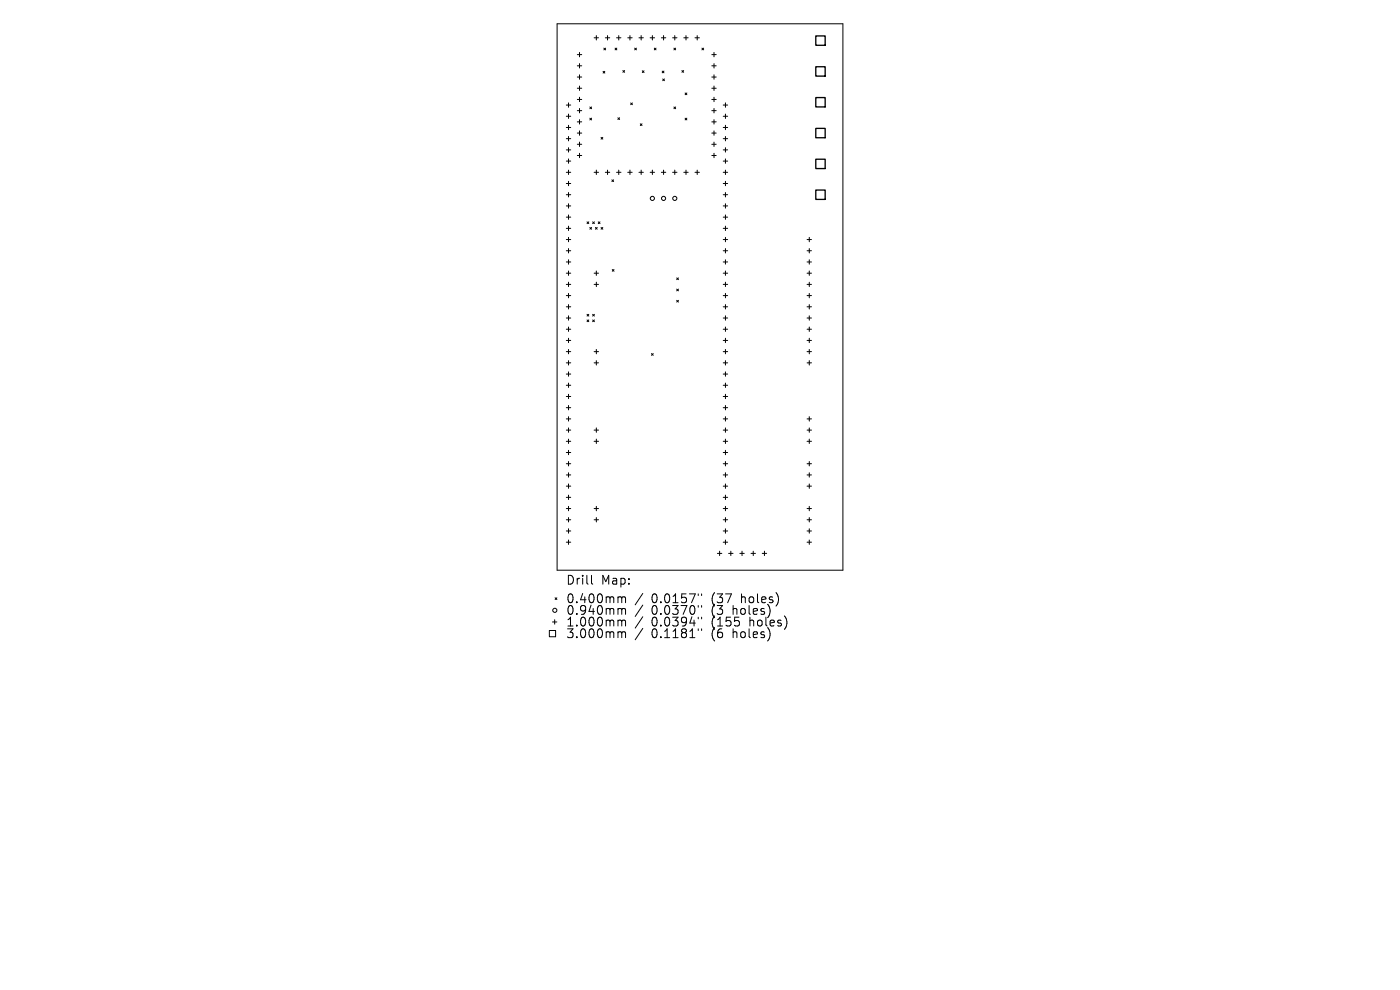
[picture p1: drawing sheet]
<svg xmlns="http://www.w3.org/2000/svg" width="297mm" height="210mm" viewBox="0 0 297 210" stroke-linecap="round" stroke-linejoin="round" font-family="sans-serif">
<defs><g id="words">
<g font-size="2.6">
<text x="120" y="124.3">Drill</text>
<text x="127.5" y="124.3">Map:</text>
<text x="120" y="128.2">0.400mm</text>
<text x="120" y="130.7">0.940mm</text>
<text x="138.2" y="128.2">0.0157&quot;</text>
<text x="138.2" y="130.7">0.0370&quot;</text>
<text x="151.1" y="128.2">(37</text>
<text x="151.1" y="130.7">(3</text>
<text x="155.7" y="130.7">holes)</text>
<text x="157.5" y="128.2">holes)</text>
<text x="120" y="133.2">1.000mm</text>
<text x="120" y="135.6">3.000mm</text>
<text x="138.2" y="133.2">0.0394&quot;</text>
<text x="138.2" y="135.6">0.1181&quot;</text>
<text x="151.1" y="133.2">(155</text>
<text x="151.1" y="135.6">(6</text>
<text x="155.7" y="135.6">holes)</text>
<text x="159.3" y="133.2">holes)</text>
</g>
</g></defs>
<g fill="none" stroke="#000" stroke-width=".21">
<path d="M118.2 5h60.6v116h-60.6zM122.5 11.6h.9M122.5 14h.9M122.5 16.3h.9M122.5 18.7h.9M122.9 11.1v1M122.9 13.5v.9M122.9 15.9v.9M122.9 18.3v.9M126 8h1M126.5 7.6v.9M127.9 15.1l.4 .4"/>
<path d="M128.1 10.2l.4 .4M128.3 15.1l-.4 .4M128.4 8h1M128.5 10.2l-.4 .4M128.9 7.6v.9M130.5 10.2l.4 .4M130.8 8h.9M130.9 10.2l-.4 .4M131.3 7.6v.9M132.1 15l.4 .3M132.5 15l-.4 .3M133.2 8h.9"/>
<path d="M133.6 7.6v.9M134.6 10.2l.4 .4M135 10.2l-.4 .4M135.6 8h.9M136 7.6v.9M136.3 15l.3 .4M136.6 15l-.3 .4M137.9 8h1M138.4 7.6v.9M138.8 10.2l.4 .4M139.2 10.2l-.4 .4M140.3 8h.9"/>
<path d="M140.5 15.1l.4 .3M140.6 16.7l.4 .4M140.8 7.6v.9M140.9 15.1l-.4 .3M141 16.7l-.4 .4M142.7 8h.9M143 10.2l.3 .4M143.2 7.6v.9M143.3 10.2l-.3 .4M144.7 15l.3 .3M145 15l-.3 .3M145.1 8h.9"/>
<path d="M145.3 19.7l.4 .4M145.5 7.6v.9M145.7 19.7l-.4 .4M147.4 8h1M147.9 7.6v.9M148.9 10.2l.4 .4M149.3 10.2l-.4 .4M151 11.6h.9M151 14h.9M151 16.3h.9M151 18.7h.9M151.5 11.1v1"/>
<path d="M151.5 13.5v.9M151.5 15.9v.9M151.5 18.3v.9M120.1 22.3h1M120.1 24.7h1M120.1 27h1M120.1 29.4h1M120.1 31.8h1M120.1 34.2h1M120.1 36.6h1M120.1 38.9h1M120.6 21.8v1"/>
<path d="M120.6 24.2v.9M120.6 26.6v.9M120.6 28.9v1M120.6 31.3v1M120.6 33.7v.9M120.6 36.1v.9M120.6 38.5v.9M122.5 21.1h.9M122.5 23.5h.9M122.5 25.9h.9M122.5 28.2h.9M122.5 30.6h.9"/>
<path d="M122.5 33h.9M122.9 20.6v1M122.9 23v.9M122.9 25.4v.9M122.9 27.8v.9M122.9 30.1v1M122.9 32.5v1M125.1 22.7l.4 .4M125.1 25.1l.4 .3M125.5 22.7l-.4 .4M125.5 25.1l-.4 .3M126 36.6h1"/>
<path d="M126.5 36.1v.9M127.5 29.1l.4 .4M127.9 29.1l-.4 .4M128.4 36.6h1M128.9 36.1v.9M129.8 38.1l.4 .4M130.2 38.1l-.4 .4M130.8 36.6h.9M131.1 25l.4 .4M131.3 36.1v.9M131.5 25l-.4 .4M133.2 36.6h.9"/>
<path d="M133.6 36.1v.9M133.8 21.8l.4 .4M134.2 21.8l-.4 .4M135.6 36.6h.9M135.8 26.3l.4 .3M136 36.1v.9M136.2 26.3l-.4 .3M137.9 36.6h1M138.4 36.1v.9M140.3 36.6h.9M140.8 36.1v.9M142.7 36.6h.9"/>
<path d="M143 22.7l.3 .4M143.2 36.1v.9M143.3 22.7l-.3 .4M145.1 36.6h.9M145.3 25.1l.4 .3M145.5 36.1v.9M145.7 25.1l-.4 .3M147.4 36.6h1M147.9 36.1v.9M151 21.1h.9M151 23.5h.9M151 25.9h.9"/>
<path d="M151 28.2h.9M151 30.6h.9M151 33h.9M151.5 20.6v1M151.5 23v.9M151.5 25.4v.9M151.5 27.8v.9M151.5 30.1v1M151.5 32.5v1M153.4 22.3h1M153.4 24.7h1M153.4 27h1"/>
<path d="M153.4 29.4h1M153.4 31.8h1M153.4 34.2h1M153.4 36.6h1M153.4 38.9h1M153.9 21.8v1M153.9 24.2v.9M153.9 26.6v.9M153.9 28.9v1M153.9 31.3v1M153.9 33.7v.9M153.9 36.1v.9"/>
<path d="M153.9 38.5v.9M120.1 41.3h1M120.1 43.7h1M120.1 46.1h1M120.1 48.4h1M120.1 50.8h1M120.1 53.2h1M120.1 55.6h1M120.1 57.9h1M120.6 40.8v1M120.6 43.2v1M120.6 45.6v.9"/>
<path d="M120.6 48v.9M120.6 50.3v1M120.6 52.7v1M120.6 55.1v.9M120.6 57.5v.9M120.6 59.9v.9M124.5 47.1l.4 .3M124.9 47.1l-.4 .3M125.1 48.3l.4 .3M125.5 48.3l-.4 .3M125.7 47.1l.4 .3M126 57.9h1"/>
<path d="M126.1 47.1l-.4 .3M126.3 48.3l.4 .3M126.5 57.5v.9M126.5 59.9v.9M126.7 48.3l-.4 .3M126.9 47.1l.4 .3M127.3 47.1l-.4 .3M127.5 48.3l.4 .3M127.9 48.3l-.4 .3M129.9 57.2l.4 .3M130.3 57.2l-.4 .3M143.6 59l.3 .3"/>
<path d="M143.9 59l-.3 .3M153.4 41.3h1M153.4 43.7h1M153.4 46.1h1M153.4 48.4h1M153.4 50.8h1M153.4 53.2h1M153.4 55.6h1M153.4 57.9h1M153.9 40.8v1M153.9 43.2v1M153.9 45.6v.9"/>
<path d="M153.9 48v.9M153.9 50.3v1M153.9 52.7v1M153.9 55.1v.9M153.9 57.5v.9M153.9 59.9v.9M171.2 50.8h1M171.2 53.2h1M171.2 55.6h1M171.2 57.9h1M171.7 50.3v1M171.7 52.7v1"/>
<path d="M171.7 55.1v.9M171.7 57.5v.9M171.7 59.9v.9M120.1 60.3h1M120.1 62.7h1M120.1 65.1h1M120.1 67.5h1M120.1 69.8h1M120.1 72.2h1M120.1 74.6h1M120.1 77h1M120.1 79.3h1"/>
<path d="M120.6 62.2v1M120.6 64.6v1M120.6 67v.9M120.6 69.4v.9M120.6 71.7v1M120.6 74.1v1M120.6 76.5v.9M120.6 78.9v.9M124.5 66.7l.4 .4M124.5 67.9l.4 .3M124.9 66.7l-.4 .4M124.9 67.9l-.4 .3"/>
<path d="M125.7 67.9l.4 .3M125.7 66.7l.4 .4M126 60.3h1M126 74.6h1M126 77h1M126.1 66.7l-.4 .4M126.1 67.9l-.4 .3M126.5 74.1v1M126.5 76.5v.9M138.2 75l.4 .4M138.6 75l-.4 .4M143.6 63.7l.3 .4"/>
<path d="M143.6 61.3l.3 .4M143.9 61.3l-.3 .4M143.9 63.7l-.3 .4M153.4 60.3h1M153.4 62.7h1M153.4 65.1h1M153.4 67.5h1M153.4 69.8h1M153.4 72.2h1M153.4 74.6h1M153.4 77h1M153.4 79.3h1"/>
<path d="M153.9 62.2v1M153.9 64.6v1M153.9 67v.9M153.9 69.4v.9M153.9 71.7v1M153.9 74.1v1M153.9 76.5v.9M153.9 78.9v.9M171.2 60.3h1M171.2 62.7h1M171.2 65.1h1M171.2 67.5h1"/>
<path d="M171.2 69.8h1M171.2 72.2h1M171.2 74.6h1M171.2 77h1M171.7 62.2v1M171.7 64.6v1M171.7 67v.9M171.7 69.4v.9M171.7 71.7v1M171.7 74.1v1M171.7 76.5v.9M120.1 81.7h1"/>
<path d="M120.1 84.1h1M120.1 86.5h1M120.1 88.9h1M120.1 91.2h1M120.1 93.6h1M120.1 96h1M120.1 98.4h1M120.6 81.3v.9M120.6 83.6v1M120.6 86v.9M120.6 88.4v.9M120.6 90.8v.9"/>
<path d="M120.6 93.1v1M120.6 95.5v1M120.6 97.9v.9M126 91.2h1M126 93.6h1M126.5 90.8v.9M126.5 93.1v1M153.4 81.7h1M153.4 84.1h1M153.4 86.5h1M153.4 88.9h1M153.4 91.2h1"/>
<path d="M153.4 93.6h1M153.4 96h1M153.4 98.4h1M153.9 81.3v.9M153.9 83.6v1M153.9 86v.9M153.9 88.4v.9M153.9 90.8v.9M153.9 93.1v1M153.9 95.5v1M153.9 97.9v.9M171.2 88.9h1"/>
<path d="M171.2 91.2h1M171.2 93.6h1M171.2 98.4h1M171.7 88.4v.9M171.7 90.8v.9M171.7 93.1v1M171.7 97.9v.9M120.1 100.7h1M120.1 103.1h1M120.1 105.5h1M120.1 107.9h1M120.1 110.3h1"/>
<path d="M120.1 112.6h1M120.1 115h1M120.6 100.3v.9M120.6 102.7v.9M120.6 105v1M120.6 107.4v.9M120.6 109.8v.9M120.6 112.2v.9M120.6 114.5v1M126 107.9h1M126 110.3h1M126.5 107.4v.9"/>
<path d="M126.5 109.8v.9M152.2 117.4h.9M152.7 116.9v1M153.4 100.7h1M153.4 103.1h1M153.4 105.5h1M153.4 107.9h1M153.4 110.3h1M153.4 112.6h1M153.4 115h1M153.9 100.3v.9M153.9 102.7v.9"/>
<path d="M153.9 105v1M153.9 107.4v.9M153.9 109.8v.9M153.9 112.2v.9M153.9 114.5v1M154.6 117.4h.9M155 116.9v1M156.9 117.4h1M157.4 116.9v1M159.3 117.4h1M159.8 116.9v1M161.7 117.4h.9"/>
<path d="M162.2 116.9v1M171.2 100.7h1M171.2 103.1h1M171.2 107.9h1M171.2 110.3h1M171.2 112.6h1M171.2 115h1M171.7 100.3v.9M171.7 102.7v.9M171.7 107.4v.9M171.7 109.8v.9M171.7 112.2v.9"/>
<path d="M171.7 114.5v1M116.5 133.7h1.4v1.4h-1.4zM117.2 131.9h.9M117.7 131.5v.9M117.8 126.8l.3 .4M118.1 126.8l-.3 .4M125.5 122v1.7l.3 .2M131.4 126.6h.2l.3 .3M131.4 129.1h.2l.3 .2M131.4 131.5h.2l.3 .3M131.4 134h.2l.3 .3M131.9 126.9l.3-.3 .4 .1 .1 1.2"/>
<path d="M131.9 126.9v1M131.9 129.3v1M131.9 131.8v1M131.9 134.3v1M131.9 129.3l.3-.2 .4 .1 .1 1.1M131.9 131.8l.3-.3 .4 .1 .1 1.2M131.9 134.3l.3-.3 .4 .1 .1 1.2M136.4 125.9l-1.6 2.4M136.4 128.4l-1.6 2.4M136.4 130.8l-1.6 2.4M136.4 133.3l-1.6 2.4M148.1 126v.3"/>
<path d="M148.1 128.5v.3M148.1 130.9v.4M148.1 133.4v.3M148.8 126v.3M148.8 128.5v.3M148.8 130.9v.4M148.8 133.4v.3"/>
<circle cx="138.4" cy="42.1" r=".44"/>
<circle cx="140.8" cy="42.1" r=".44"/>
<circle cx="143.2" cy="42.1" r=".44"/>
<circle cx="117.7" cy="129.5" r=".44"/>
</g>
<path d="M173.1 7.6h2v2h-2zM173.1 14.2h2v1.9h-2zM173.1 20.7h2v2h-2zM173.1 27.2h2v2h-2zM173.1 33.8h2v2h-2zM173.1 40.3h2v2h-2z" fill="none" stroke="#000" stroke-width=".28"/>
<use href="#words"/>
</svg>
